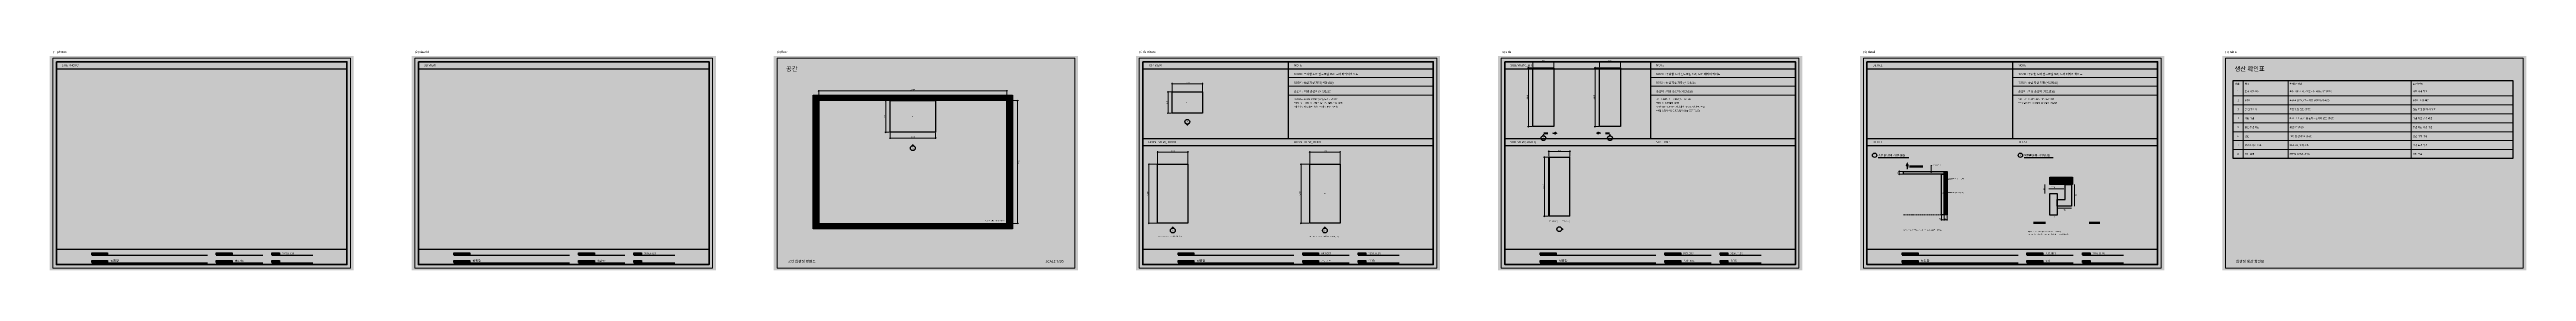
# Model space of a CAD drawing. Header units: millimetres. Extents: x 0 to 3420, y 0 to 304.
import ezdxf
from ezdxf.enums import TextEntityAlignment as Align

# ---------------------------------------------------------------- set-up
doc = ezdxf.new("R2010")
doc.units = ezdxf.units.MM
for name, color, linetype, lineweight, true_color in [('BG', 7, 'Continuous', 0, 0xffffff), ('DIM', 7, 'Continuous', 13, 0x969696), ('FRAME', 7, 'Continuous', 100, 0x000000), ('NOTE_BLUE', 7, 'Continuous', 9, 0x0000ff), ('NOTE_RED', 7, 'Continuous', 25, 0xde0038), ('OUTLINE', 7, 'Continuous', 25, 0x000000), ('SHEET_FRAME_INFO', 7, 'Continuous', 0, 0x5a5a5a), ('TEXT', 7, 'Continuous', 13, 0x000000), ('THIN', 7, 'Continuous', 5, 0x6e6e6e)]:
    doc.layers.add(name, color=color, linetype=linetype, lineweight=lineweight, true_color=true_color)
doc.styles.add('MALGUN', font='malgun.ttf')

msp = doc.modelspace()

# ---------------------------------------------------------------- linework, layer by layer
at = {"layer": 'BG', "lineweight": 0, "true_color": 0xffffff}
for points in [[(0, 0), (420, 0), (0, 297), (420, 297)], [(500, 0), (920, 0), (500, 297), (920, 297)], [(1000, 0), (1420, 0), (1000, 297), (1420, 297)], [(1500, 0), (1920, 0), (1500, 297), (1920, 297)], [(2000, 0), (2420, 0), (2000, 297), (2420, 297)], [(2500, 0), (2920, 0), (2500, 297), (2920, 297)], [(3000, 0), (3420, 0), (3000, 297), (3420, 297)]]:
    msp.add_solid(points, dxfattribs=at)
at = {"layer": 'DIM', "lineweight": 13, "true_color": 0x969696}
for p, q in [((2047.2, 280.6667), (2040.8, 280.6667)), ((2042, 281.4667), (2042, 198.2)), ((2047.2, 288.6667), (2078, 288.6667)), ((2048, 281.4667), (2048, 289.8667)), ((2077.2, 281.4667), (2077.2, 289.8667)), ((2139.2, 280.6667), (2132.8, 280.6667)), ((2134, 281.4667), (2134, 198.2)), ((2139.2, 288.6667), (2170, 288.6667)), ((2140, 281.4667), (2140, 289.8667)), ((2169.2, 281.4667), (2169.2, 289.8667)), ((1061.2, 248.5), (1322.8, 248.5)), ((1062, 243.3), (1062, 249.7)), ((1322, 243.3), (1322, 249.7)), ((1549.2, 247), (1543.3, 247)), ((1544.5, 247.8), (1544.5, 217)), ((1549.2, 258.5), (1592.7167, 258.5)), ((1550, 247.8), (1550, 259.7)), ((1591.9167, 247.8), (1591.9167, 259.7)), ((1159.7625, 235), (1153.3625, 235)), ((1154.5625, 235.8), (1154.5625, 190.4)), ((1330.3, 235), (1337.7, 235)), ((1336.5, 235.8), (1336.5, 64.2)), ((1549.2, 217.8), (1543.3, 217.8)), ((1159.7625, 191.2), (1153.3625, 191.2)), ((1159.7625, 183.2), (1224.2375, 183.2)), ((1160.5625, 190.4), (1160.5625, 182)), ((1223.4375, 190.4), (1223.4375, 182)), ((2047.2, 199), (2040.8, 199)), ((2139.2, 199), (2132.8, 199)), ((1529.2, 146.8), (1516.8, 146.8)), ((1518, 147.6), (1518, 64.3333)), ((1529.2, 163.8), (1572.7167, 163.8)), ((1530, 147.6), (1530, 165)), ((1571.9167, 147.6), (1571.9167, 165)), ((1739.2, 146.8), (1726.8, 146.8)), ((1728, 147.6), (1728, 64.3333)), ((1739.2, 163.8), (1782.7167, 163.8)), ((1740, 147.6), (1740, 165)), ((1781.9167, 147.6), (1781.9167, 165)), ((2069.2, 156.6667), (2062.8, 156.6667)), ((2064, 157.4667), (2064, 74.2)), ((2069.2, 164.6667), (2100, 164.6667)), ((2070, 157.4667), (2070, 165.8667)), ((2099.2, 157.4667), (2099.2, 165.8667)), ((2559.2, 137), (2552.8, 137)), ((2554, 137.8), (2554, 132.2)), ((2559.2, 133), (2552.8, 133)), ((2069.2, 75), (2062.8, 75)), ((2611.6, 70), (2620.8, 70)), ((2612.4, 76.2), (2612.4, 68.8)), ((2616, 76.2), (2616, 68.8)), ((2620, 76.2), (2620, 68.8)), ((1330.3, 65), (1337.7, 65)), ((1529.2, 65.1333), (1516.8, 65.1333)), ((1739.2, 65.1333), (1726.8, 65.1333))]:
    msp.add_line(p, q, dxfattribs=at)
at = {"layer": 'DIM', "lineweight": 13, "true_color": 0x5a5a5a}
for p, q in [((2041.3, 279.9667), (2042.7, 281.3667)), ((2047.3, 287.9667), (2048.7, 289.3667)), ((2076.5, 287.9667), (2077.9, 289.3667)), ((2133.3, 279.9667), (2134.7, 281.3667)), ((2139.3, 287.9667), (2140.7, 289.3667)), ((2168.5, 287.9667), (2169.9, 289.3667)), ((1061.3, 247.8), (1062.7, 249.2)), ((1321.3, 247.8), (1322.7, 249.2)), ((1543.8, 246.3), (1545.2, 247.7)), ((1549.3, 257.8), (1550.7, 259.2)), ((1591.2167, 257.8), (1592.6167, 259.2)), ((1153.8625, 234.3), (1155.2625, 235.7)), ((1335.8, 234.3), (1337.2, 235.7)), ((1543.8, 217.1), (1545.2, 218.5)), ((1153.8625, 190.5), (1155.2625, 191.9)), ((1159.8625, 182.5), (1161.2625, 183.9)), ((1222.7375, 182.5), (1224.1375, 183.9)), ((2041.3, 198.3), (2042.7, 199.7)), ((2133.3, 198.3), (2134.7, 199.7)), ((1517.3, 146.1), (1518.7, 147.5)), ((1529.3, 163.1), (1530.7, 164.5)), ((1571.2167, 163.1), (1572.6167, 164.5)), ((1727.3, 146.1), (1728.7, 147.5)), ((1739.3, 163.1), (1740.7, 164.5)), ((1781.2167, 163.1), (1782.6167, 164.5)), ((2063.3, 155.9667), (2064.7, 157.3667)), ((2069.3, 163.9667), (2070.7, 165.3667)), ((2098.5, 163.9667), (2099.9, 165.3667)), ((2553.3, 136.3), (2554.7, 137.7)), ((2553.3, 132.3), (2554.7, 133.7)), ((2063.3, 74.3), (2064.7, 75.7)), ((2611.7, 69.3), (2613.1, 70.7)), ((2615.3, 69.3), (2616.7, 70.7)), ((2619.3, 69.3), (2620.7, 70.7)), ((1335.8, 64.3), (1337.2, 65.7)), ((1517.3, 64.4333), (1518.7, 65.8333)), ((1727.3, 64.4333), (1728.7, 65.8333))]:
    msp.add_line(p, q, dxfattribs=at)
at = {"layer": 'FRAME', "lineweight": 25, "true_color": 0x000000}
for p, q in [((9.4, 279), (410.6, 279)), ((509.4, 279), (910.6, 279)), ((1509.4, 279), (1910.6, 279)), ((1710.3, 288.4), (1710.3, 182.7)), ((2009.4, 279), (2410.6, 279)), ((2210.3, 288.4), (2210.3, 182.7)), ((2509.4, 279), (2910.6, 279)), ((2710.3, 288.4), (2710.3, 182.7)), ((1509.4, 182.7), (1910.6, 182.7)), ((1509.4, 172.8), (1910.6, 172.8)), ((2009.4, 182.7), (2410.6, 182.7)), ((2009.4, 172.8), (2410.6, 172.8)), ((2509.4, 182.7), (2910.6, 182.7)), ((2509.4, 172.8), (2910.6, 172.8)), ((2525, 156.2), (2567.336, 156.2)), ((2726.3, 156.2), (2766.512, 156.2)), ((9.4, 29.5), (410.6, 29.5)), ((509.4, 29.5), (910.6, 29.5)), ((1509.4, 29.5), (1910.6, 29.5)), ((2009.4, 29.5), (2410.6, 29.5)), ((2509.4, 29.5), (2910.6, 29.5))]:
    msp.add_line(p, q, dxfattribs=at)
at = {"layer": 'FRAME', "lineweight": 13, "true_color": 0x000000}
for p, q in [((1710.3, 266.9), (1910.6, 266.9)), ((1710.3, 254.9), (1910.6, 254.9)), ((1710.3, 242.8), (1910.6, 242.8)), ((2210.3, 266.9), (2410.6, 266.9)), ((2210.3, 254.9), (2410.6, 254.9)), ((2210.3, 242.8), (2410.6, 242.8)), ((2710.3, 266.9), (2910.6, 266.9)), ((2710.3, 254.9), (2910.6, 254.9)), ((2710.3, 242.8), (2910.6, 242.8)), ((3015, 241.6), (3401, 241.6)), ((3029, 263), (3029, 154.8)), ((3091, 263), (3091, 154.8)), ((3261, 263), (3261, 154.8)), ((3015, 229.2), (3401, 229.2)), ((3015, 216.8), (3401, 216.8)), ((3015, 204.4), (3401, 204.4)), ((3015, 192), (3401, 192)), ((3015, 179.6), (3401, 179.6)), ((3015, 167.2), (3401, 167.2))]:
    msp.add_line(p, q, dxfattribs=at)
for points in [[(4.5, 293.8), (415.5, 293.8), (415.5, 3.1), (4.5, 3.1)], [(504.5, 293.8), (915.5, 293.8), (915.5, 3.1), (504.5, 3.1)], [(1004.5, 293.8), (1415.5, 293.8), (1415.5, 3.1), (1004.5, 3.1)], [(1504.5, 293.8), (1915.5, 293.8), (1915.5, 3.1), (1504.5, 3.1)], [(2004.5, 293.8), (2415.5, 293.8), (2415.5, 3.1), (2004.5, 3.1)], [(2504.5, 293.8), (2915.5, 293.8), (2915.5, 3.1), (2504.5, 3.1)], [(3004.5, 293.8), (3415.5, 293.8), (3415.5, 3.1), (3004.5, 3.1)]]:
    msp.add_lwpolyline(points, close=True, dxfattribs=at)
at = {"layer": 'FRAME', "lineweight": 100, "true_color": 0x000000}
for points in [[(9.4, 288.9), (410.6, 288.9), (410.6, 8), (9.4, 8)], [(509.4, 288.9), (910.6, 288.9), (910.6, 8), (509.4, 8)], [(1509.4, 288.9), (1910.6, 288.9), (1910.6, 8), (1509.4, 8)], [(2009.4, 288.9), (2410.6, 288.9), (2410.6, 8), (2009.4, 8)], [(2509.4, 288.9), (2910.6, 288.9), (2910.6, 8), (2509.4, 8)]]:
    msp.add_lwpolyline(points, close=True, dxfattribs=at)
at = {"layer": 'FRAME', "lineweight": 25, "true_color": 0x000000}
msp.add_lwpolyline([(3015, 263), (3401, 263), (3401, 154.8), (3015, 154.8)], close=True, dxfattribs=at)
at = {"layer": 'FRAME', "lineweight": 0, "true_color": 0x555555}
for points in [[(3015, 263), (3401, 263), (3015, 254), (3401, 254)], [(58.2, 24.3), (80.2, 24.3), (58.2, 21.6), (80.2, 21.6)], [(58.2, 13.6), (80.2, 13.6), (58.2, 10.9), (80.2, 10.9)], [(230.3, 24.3), (252.3, 24.3), (230.3, 21.6), (252.3, 21.6)], [(230.3, 13.6), (252.3, 13.6), (230.3, 10.9), (252.3, 10.9)], [(306.9, 24.3), (317.4, 24.3), (306.9, 21.6), (317.4, 21.6)], [(306.9, 13.6), (317.4, 13.6), (306.9, 10.9), (317.4, 10.9)], [(558.2, 24.3), (580.2, 24.3), (558.2, 21.6), (580.2, 21.6)], [(558.2, 13.6), (580.2, 13.6), (558.2, 10.9), (580.2, 10.9)], [(730.3, 24.3), (752.3, 24.3), (730.3, 21.6), (752.3, 21.6)], [(730.3, 13.6), (752.3, 13.6), (730.3, 10.9), (752.3, 10.9)], [(806.9, 24.3), (817.4, 24.3), (806.9, 21.6), (817.4, 21.6)], [(806.9, 13.6), (817.4, 13.6), (806.9, 10.9), (817.4, 10.9)], [(1558.2, 24.3), (1580.2, 24.3), (1558.2, 21.6), (1580.2, 21.6)], [(1558.2, 13.6), (1580.2, 13.6), (1558.2, 10.9), (1580.2, 10.9)], [(1730.3, 24.3), (1752.3, 24.3), (1730.3, 21.6), (1752.3, 21.6)], [(1730.3, 13.6), (1752.3, 13.6), (1730.3, 10.9), (1752.3, 10.9)], [(1806.9, 24.3), (1817.4, 24.3), (1806.9, 21.6), (1817.4, 21.6)], [(1806.9, 13.6), (1817.4, 13.6), (1806.9, 10.9), (1817.4, 10.9)], [(2058.2, 24.3), (2080.2, 24.3), (2058.2, 21.6), (2080.2, 21.6)], [(2058.2, 13.6), (2080.2, 13.6), (2058.2, 10.9), (2080.2, 10.9)], [(2230.3, 24.3), (2252.3, 24.3), (2230.3, 21.6), (2252.3, 21.6)], [(2230.3, 13.6), (2252.3, 13.6), (2230.3, 10.9), (2252.3, 10.9)], [(2306.9, 24.3), (2317.4, 24.3), (2306.9, 21.6), (2317.4, 21.6)], [(2306.9, 13.6), (2317.4, 13.6), (2306.9, 10.9), (2317.4, 10.9)], [(2558.2, 24.3), (2580.2, 24.3), (2558.2, 21.6), (2580.2, 21.6)], [(2558.2, 13.6), (2580.2, 13.6), (2558.2, 10.9), (2580.2, 10.9)], [(2730.3, 24.3), (2752.3, 24.3), (2730.3, 21.6), (2752.3, 21.6)], [(2730.3, 13.6), (2752.3, 13.6), (2730.3, 10.9), (2752.3, 10.9)], [(2806.9, 24.3), (2817.4, 24.3), (2806.9, 21.6), (2817.4, 21.6)], [(2806.9, 13.6), (2817.4, 13.6), (2806.9, 10.9), (2817.4, 10.9)]]:
    msp.add_solid(points, dxfattribs=at)
at = {"layer": 'NOTE_BLUE', "lineweight": 9, "true_color": 0x0000ff}
for p, q in [((2598, 145.7), (2598, 135)), ((2626, 107.7), (2614.2, 107)), ((2626, 126.7), (2618, 126)), ((2755, 119), (2755, 106.5)), ((2760.5, 113), (2781, 113)), ((2796, 119), (2796, 89)), ((2772, 86), (2792, 86))]:
    msp.add_line(p, q, dxfattribs=at)
at = {"layer": 'OUTLINE', "lineweight": 25, "true_color": 0x000000}
for p, q in [((58.2, 20.8), (218, 20.8)), ((58.2, 10.6), (218, 10.6)), ((230.3, 20.8), (294.3, 20.8)), ((230.3, 10.6), (294.3, 10.6)), ((306.9, 20.8), (363.4, 20.8)), ((306.9, 10.6), (363.4, 10.6)), ((558.2, 20.8), (718, 20.8)), ((558.2, 10.6), (718, 10.6)), ((730.3, 20.8), (794.3, 20.8)), ((730.3, 10.6), (794.3, 10.6)), ((806.9, 20.8), (863.4, 20.8)), ((806.9, 10.6), (863.4, 10.6)), ((1558.2, 20.8), (1718, 20.8)), ((1558.2, 10.6), (1718, 10.6)), ((1730.3, 20.8), (1794.3, 20.8)), ((1730.3, 10.6), (1794.3, 10.6)), ((1806.9, 20.8), (1863.4, 20.8)), ((1806.9, 10.6), (1863.4, 10.6)), ((2058.2, 20.8), (2218, 20.8)), ((2058.2, 10.6), (2218, 10.6)), ((2230.3, 20.8), (2294.3, 20.8)), ((2230.3, 10.6), (2294.3, 10.6)), ((2306.9, 20.8), (2363.4, 20.8)), ((2306.9, 10.6), (2363.4, 10.6)), ((2558.2, 20.8), (2718, 20.8)), ((2558.2, 10.6), (2718, 10.6)), ((2730.3, 20.8), (2794.3, 20.8)), ((2730.3, 10.6), (2794.3, 10.6)), ((2806.9, 20.8), (2863.4, 20.8)), ((2806.9, 10.6), (2863.4, 10.6))]:
    msp.add_line(p, q, dxfattribs=at)
for points in [[(2048, 280.6667), (2077.2, 280.6667), (2077.2, 199), (2048, 199)], [(2140, 280.6667), (2169.2, 280.6667), (2169.2, 199), (2140, 199)], [(1054.5, 242.5), (1329.5, 242.5), (1329.5, 235), (1054.5, 235)], [(1550, 247), (1591.9167, 247), (1591.9167, 217.8), (1550, 217.8)], [(1054.5, 235), (1062, 235), (1062, 65), (1054.5, 65)], [(1160.5625, 235), (1223.4375, 235), (1223.4375, 191.2), (1160.5625, 191.2)], [(1322, 235), (1329.5, 235), (1329.5, 65), (1322, 65)], [(1530, 146.8), (1571.9167, 146.8), (1571.9167, 65.1333), (1530, 65.1333)], [(1740, 146.8), (1781.9167, 146.8), (1781.9167, 65.1333), (1740, 65.1333)], [(2070, 155.8333), (2070.6667, 155.8333), (2070.6667, 75.1333), (2070, 75.1333)], [(2070.6667, 156.6667), (2098.9, 156.6667), (2098.9, 75), (2070.6667, 75)], [(2560, 137), (2616, 137), (2616, 133), (2560, 133)], [(2616, 137), (2620, 137), (2620, 77), (2616, 77)], [(2612.4, 133), (2616, 133), (2616, 77), (2612.4, 77)], [(2762, 129), (2793, 129), (2793, 119), (2762, 119)], [(2762, 106.5), (2772, 106.5), (2772, 76.5), (2762, 76.5)], [(2783, 119), (2792, 119), (2792, 89), (2772, 89), (2772, 98), (2783, 98)], [(1054.5, 65), (1329.5, 65), (1329.5, 57.5), (1054.5, 57.5)], [(58.2, 24.3), (80.2, 24.3), (80.2, 21.6), (58.2, 21.6)], [(58.2, 13.6), (80.2, 13.6), (80.2, 10.9), (58.2, 10.9)], [(230.3, 24.3), (252.3, 24.3), (252.3, 21.6), (230.3, 21.6)], [(230.3, 13.6), (252.3, 13.6), (252.3, 10.9), (230.3, 10.9)], [(306.9, 24.3), (317.4, 24.3), (317.4, 21.6), (306.9, 21.6)], [(306.9, 13.6), (317.4, 13.6), (317.4, 10.9), (306.9, 10.9)], [(558.2, 24.3), (580.2, 24.3), (580.2, 21.6), (558.2, 21.6)], [(558.2, 13.6), (580.2, 13.6), (580.2, 10.9), (558.2, 10.9)], [(730.3, 24.3), (752.3, 24.3), (752.3, 21.6), (730.3, 21.6)], [(730.3, 13.6), (752.3, 13.6), (752.3, 10.9), (730.3, 10.9)], [(806.9, 24.3), (817.4, 24.3), (817.4, 21.6), (806.9, 21.6)], [(806.9, 13.6), (817.4, 13.6), (817.4, 10.9), (806.9, 10.9)], [(1558.2, 24.3), (1580.2, 24.3), (1580.2, 21.6), (1558.2, 21.6)], [(1558.2, 13.6), (1580.2, 13.6), (1580.2, 10.9), (1558.2, 10.9)], [(1730.3, 24.3), (1752.3, 24.3), (1752.3, 21.6), (1730.3, 21.6)], [(1730.3, 13.6), (1752.3, 13.6), (1752.3, 10.9), (1730.3, 10.9)], [(1806.9, 24.3), (1817.4, 24.3), (1817.4, 21.6), (1806.9, 21.6)], [(1806.9, 13.6), (1817.4, 13.6), (1817.4, 10.9), (1806.9, 10.9)], [(2058.2, 24.3), (2080.2, 24.3), (2080.2, 21.6), (2058.2, 21.6)], [(2058.2, 13.6), (2080.2, 13.6), (2080.2, 10.9), (2058.2, 10.9)], [(2230.3, 24.3), (2252.3, 24.3), (2252.3, 21.6), (2230.3, 21.6)], [(2230.3, 13.6), (2252.3, 13.6), (2252.3, 10.9), (2230.3, 10.9)], [(2306.9, 24.3), (2317.4, 24.3), (2317.4, 21.6), (2306.9, 21.6)], [(2306.9, 13.6), (2317.4, 13.6), (2317.4, 10.9), (2306.9, 10.9)], [(2558.2, 24.3), (2580.2, 24.3), (2580.2, 21.6), (2558.2, 21.6)], [(2558.2, 13.6), (2580.2, 13.6), (2580.2, 10.9), (2558.2, 10.9)], [(2730.3, 24.3), (2752.3, 24.3), (2752.3, 21.6), (2730.3, 21.6)], [(2730.3, 13.6), (2752.3, 13.6), (2752.3, 10.9), (2730.3, 10.9)], [(2806.9, 24.3), (2817.4, 24.3), (2817.4, 21.6), (2806.9, 21.6)], [(2806.9, 13.6), (2817.4, 13.6), (2817.4, 10.9), (2806.9, 10.9)]]:
    msp.add_lwpolyline(points, close=True, dxfattribs=at)
for centre, radius in [((1570.9583, 205.8), 3.3), ((1192, 169.2), 3.3), ((2062.6, 183), 3.3), ((2154.6, 183), 3.3), ((2520, 159.3), 3), ((2721.3, 159.3), 3), ((1550.9583, 55.1333), 3.3), ((1760.9583, 55.1333), 3.3), ((2084.6, 57), 3.3)]:
    msp.add_circle(centre, radius, dxfattribs=at)
at = {"layer": 'OUTLINE', "lineweight": 0, "true_color": 0x000000}
for points in [[(1189.6, 172.5), (1194.4, 172.5), (1192, 175.1)], [(1568.5583, 202.5), (1573.3583, 202.5), (1570.9583, 199.9)], [(2060.2, 186.3), (2065, 186.3), (2062.6, 188.9)], [(2075.2, 189.3), (2082.2, 190), (2079.05, 192.1)], [(2075.2, 189.3), (2079.05, 192.1), (2079.05, 190.7)], [(2075.2, 189.3), (2079.05, 190.7), (2075.2, 190.7)], [(2075.2, 189.3), (2079.05, 187.9), (2082.2, 190)], [(2075.2, 189.3), (2079.05, 189.3), (2079.05, 187.9)], [(2142, 190.7), (2138.15, 192.1), (2135, 190)], [(2142, 190.7), (2135, 190), (2138.15, 187.9)], [(2142, 190.7), (2138.15, 190.7), (2138.15, 192.1)], [(2142, 190.7), (2138.15, 187.9), (2138.15, 189.3)], [(2142, 190.7), (2138.15, 189.3), (2142, 189.3)], [(2152.2, 186.3), (2157, 186.3), (2154.6, 188.9)], [(2565.7, 140), (2565, 150), (2562.9, 145.5)], [(2565.7, 140), (2562.9, 145.5), (2564.3, 145.5)], [(2565.7, 140), (2564.3, 145.5), (2564.3, 140)], [(2565.7, 140), (2567.1, 145.5), (2565, 150)], [(2565.7, 140), (2565.7, 145.5), (2567.1, 145.5)], [(1548.5583, 58.4333), (1553.3583, 58.4333), (1550.9583, 61.0333)], [(1758.5583, 58.4333), (1763.3583, 58.4333), (1760.9583, 61.0333)], [(2087.9, 59.4), (2087.9, 54.6), (2090.5, 57)]]:
    msp.add_solid(points, dxfattribs=at)
at = {"layer": 'OUTLINE', "lineweight": 0, "true_color": 0xe1e1e1}
for points in [[(2063.02, 190.98), (2069.2, 190.98), (2063.02, 188.23), (2069.2, 188.23)], [(2148, 190.98), (2154.18, 190.98), (2148, 188.23), (2154.18, 188.23)], [(2568, 145.34), (2586.614, 145.34), (2568, 142.09), (2586.614, 142.09)], [(2739, 67.16), (2756.336, 67.16), (2739, 64.16), (2756.336, 64.16)], [(2815.944, 67.16), (2831, 67.16), (2815.944, 64.16), (2831, 64.16)]]:
    msp.add_solid(points, dxfattribs=at)
at = {"layer": 'OUTLINE', "lineweight": 0, "true_color": 0x0000ff}
msp.add_solid([(2781, 113), (2779.4, 113.8), (2779.4, 112.2)], dxfattribs=at)
at = {"layer": 'THIN', "lineweight": 5, "true_color": 0xa5a5a5}
for p, q in [((1054.5, 240.9), (1056.1, 242.5)), ((1054.5, 239.3), (1057.7, 242.5)), ((1054.5, 237.7), (1059.3, 242.5)), ((1054.5, 236.1), (1060.9, 242.5)), ((1055, 235), (1062.5, 242.5)), ((1056.6, 235), (1064.1, 242.5)), ((1058.2, 235), (1065.7, 242.5)), ((1059.8, 235), (1067.3, 242.5)), ((1061.4, 235), (1068.9, 242.5)), ((1063, 235), (1070.5, 242.5)), ((1064.6, 235), (1072.1, 242.5)), ((1066.2, 235), (1073.7, 242.5)), ((1067.8, 235), (1075.3, 242.5)), ((1069.4, 235), (1076.9, 242.5)), ((1071, 235), (1078.5, 242.5)), ((1072.6, 235), (1080.1, 242.5)), ((1074.2, 235), (1081.7, 242.5)), ((1075.8, 235), (1083.3, 242.5)), ((1077.4, 235), (1084.9, 242.5)), ((1079, 235), (1086.5, 242.5)), ((1080.6, 235), (1088.1, 242.5)), ((1082.2, 235), (1089.7, 242.5)), ((1083.8, 235), (1091.3, 242.5)), ((1085.4, 235), (1092.9, 242.5)), ((1087, 235), (1094.5, 242.5)), ((1088.6, 235), (1096.1, 242.5)), ((1090.2, 235), (1097.7, 242.5)), ((1091.8, 235), (1099.3, 242.5)), ((1093.4, 235), (1100.9, 242.5)), ((1095, 235), (1102.5, 242.5)), ((1096.6, 235), (1104.1, 242.5)), ((1098.2, 235), (1105.7, 242.5)), ((1099.8, 235), (1107.3, 242.5)), ((1101.4, 235), (1108.9, 242.5)), ((1103, 235), (1110.5, 242.5)), ((1104.6, 235), (1112.1, 242.5)), ((1106.2, 235), (1113.7, 242.5)), ((1107.8, 235), (1115.3, 242.5)), ((1109.4, 235), (1116.9, 242.5)), ((1111, 235), (1118.5, 242.5)), ((1112.6, 235), (1120.1, 242.5)), ((1114.2, 235), (1121.7, 242.5)), ((1115.8, 235), (1123.3, 242.5)), ((1117.4, 235), (1124.9, 242.5)), ((1119, 235), (1126.5, 242.5)), ((1120.6, 235), (1128.1, 242.5)), ((1122.2, 235), (1129.7, 242.5)), ((1123.8, 235), (1131.3, 242.5)), ((1125.4, 235), (1132.9, 242.5)), ((1127, 235), (1134.5, 242.5)), ((1128.6, 235), (1136.1, 242.5)), ((1130.2, 235), (1137.7, 242.5)), ((1131.8, 235), (1139.3, 242.5)), ((1133.4, 235), (1140.9, 242.5)), ((1135, 235), (1142.5, 242.5)), ((1136.6, 235), (1144.1, 242.5)), ((1138.2, 235), (1145.7, 242.5)), ((1139.8, 235), (1147.3, 242.5)), ((1141.4, 235), (1148.9, 242.5)), ((1143, 235), (1150.5, 242.5)), ((1144.6, 235), (1152.1, 242.5)), ((1146.2, 235), (1153.7, 242.5)), ((1147.8, 235), (1155.3, 242.5)), ((1149.4, 235), (1156.9, 242.5)), ((1151, 235), (1158.5, 242.5)), ((1152.6, 235), (1160.1, 242.5)), ((1154.2, 235), (1161.7, 242.5)), ((1155.8, 235), (1163.3, 242.5)), ((1157.4, 235), (1164.9, 242.5)), ((1159, 235), (1166.5, 242.5)), ((1160.6, 235), (1168.1, 242.5)), ((1162.2, 235), (1169.7, 242.5)), ((1163.8, 235), (1171.3, 242.5)), ((1165.4, 235), (1172.9, 242.5)), ((1167, 235), (1174.5, 242.5)), ((1168.6, 235), (1176.1, 242.5)), ((1170.2, 235), (1177.7, 242.5)), ((1171.8, 235), (1179.3, 242.5)), ((1173.4, 235), (1180.9, 242.5)), ((1175, 235), (1182.5, 242.5)), ((1176.6, 235), (1184.1, 242.5)), ((1178.2, 235), (1185.7, 242.5)), ((1179.8, 235), (1187.3, 242.5)), ((1181.4, 235), (1188.9, 242.5)), ((1183, 235), (1190.5, 242.5)), ((1184.6, 235), (1192.1, 242.5)), ((1186.2, 235), (1193.7, 242.5)), ((1187.8, 235), (1195.3, 242.5)), ((1189.4, 235), (1196.9, 242.5)), ((1191, 235), (1198.5, 242.5)), ((1192.6, 235), (1200.1, 242.5)), ((1194.2, 235), (1201.7, 242.5)), ((1195.8, 235), (1203.3, 242.5)), ((1197.4, 235), (1204.9, 242.5)), ((1199, 235), (1206.5, 242.5)), ((1200.6, 235), (1208.1, 242.5)), ((1202.2, 235), (1209.7, 242.5)), ((1203.8, 235), (1211.3, 242.5)), ((1205.4, 235), (1212.9, 242.5)), ((1207, 235), (1214.5, 242.5)), ((1208.6, 235), (1216.1, 242.5)), ((1210.2, 235), (1217.7, 242.5)), ((1211.8, 235), (1219.3, 242.5)), ((1213.4, 235), (1220.9, 242.5)), ((1215, 235), (1222.5, 242.5)), ((1216.6, 235), (1224.1, 242.5)), ((1218.2, 235), (1225.7, 242.5)), ((1219.8, 235), (1227.3, 242.5)), ((1221.4, 235), (1228.9, 242.5)), ((1223, 235), (1230.5, 242.5)), ((1224.6, 235), (1232.1, 242.5)), ((1226.2, 235), (1233.7, 242.5)), ((1227.8, 235), (1235.3, 242.5)), ((1229.4, 235), (1236.9, 242.5)), ((1231, 235), (1238.5, 242.5)), ((1232.6, 235), (1240.1, 242.5)), ((1234.2, 235), (1241.7, 242.5)), ((1235.8, 235), (1243.3, 242.5)), ((1237.4, 235), (1244.9, 242.5)), ((1239, 235), (1246.5, 242.5)), ((1240.6, 235), (1248.1, 242.5)), ((1242.2, 235), (1249.7, 242.5)), ((1243.8, 235), (1251.3, 242.5)), ((1245.4, 235), (1252.9, 242.5)), ((1247, 235), (1254.5, 242.5)), ((1248.6, 235), (1256.1, 242.5)), ((1250.2, 235), (1257.7, 242.5)), ((1251.8, 235), (1259.3, 242.5)), ((1253.4, 235), (1260.9, 242.5)), ((1255, 235), (1262.5, 242.5)), ((1256.6, 235), (1264.1, 242.5)), ((1258.2, 235), (1265.7, 242.5)), ((1259.8, 235), (1267.3, 242.5)), ((1261.4, 235), (1268.9, 242.5)), ((1263, 235), (1270.5, 242.5)), ((1264.6, 235), (1272.1, 242.5)), ((1266.2, 235), (1273.7, 242.5)), ((1267.8, 235), (1275.3, 242.5)), ((1269.4, 235), (1276.9, 242.5)), ((1271, 235), (1278.5, 242.5)), ((1272.6, 235), (1280.1, 242.5)), ((1274.2, 235), (1281.7, 242.5)), ((1275.8, 235), (1283.3, 242.5)), ((1277.4, 235), (1284.9, 242.5)), ((1279, 235), (1286.5, 242.5)), ((1280.6, 235), (1288.1, 242.5)), ((1282.2, 235), (1289.7, 242.5)), ((1283.8, 235), (1291.3, 242.5)), ((1285.4, 235), (1292.9, 242.5)), ((1287, 235), (1294.5, 242.5)), ((1288.6, 235), (1296.1, 242.5)), ((1290.2, 235), (1297.7, 242.5)), ((1291.8, 235), (1299.3, 242.5)), ((1293.4, 235), (1300.9, 242.5)), ((1295, 235), (1302.5, 242.5)), ((1296.6, 235), (1304.1, 242.5)), ((1298.2, 235), (1305.7, 242.5)), ((1299.8, 235), (1307.3, 242.5)), ((1301.4, 235), (1308.9, 242.5)), ((1303, 235), (1310.5, 242.5)), ((1304.6, 235), (1312.1, 242.5)), ((1306.2, 235), (1313.7, 242.5)), ((1307.8, 235), (1315.3, 242.5)), ((1309.4, 235), (1316.9, 242.5)), ((1311, 235), (1318.5, 242.5)), ((1312.6, 235), (1320.1, 242.5)), ((1314.2, 235), (1321.7, 242.5)), ((1315.8, 235), (1323.3, 242.5)), ((1317.4, 235), (1324.9, 242.5)), ((1319, 235), (1326.5, 242.5)), ((1320.6, 235), (1328.1, 242.5)), ((1322.2, 235), (1329.5, 242.3)), ((1323.8, 235), (1329.5, 240.7)), ((1054.5, 233.4), (1056.1, 235)), ((1054.5, 231.8), (1057.7, 235)), ((1054.5, 230.2), (1059.3, 235)), ((1054.5, 228.6), (1060.9, 235)), ((1054.5, 227), (1062, 234.5)), ((1054.5, 225.4), (1062, 232.9)), ((1054.5, 223.8), (1062, 231.3)), ((1054.5, 222.2), (1062, 229.7)), ((1054.5, 220.6), (1062, 228.1)), ((1054.5, 219), (1062, 226.5)), ((1054.5, 217.4), (1062, 224.9)), ((1054.5, 215.8), (1062, 223.3)), ((1054.5, 214.2), (1062, 221.7)), ((1054.5, 212.6), (1062, 220.1)), ((1054.5, 211), (1062, 218.5)), ((1054.5, 209.4), (1062, 216.9)), ((1054.5, 207.8), (1062, 215.3)), ((1054.5, 206.2), (1062, 213.7)), ((1054.5, 204.6), (1062, 212.1)), ((1054.5, 203), (1062, 210.5)), ((1054.5, 201.4), (1062, 208.9)), ((1054.5, 199.8), (1062, 207.3)), ((1054.5, 198.2), (1062, 205.7)), ((1322, 233.4), (1323.6, 235)), ((1322, 231.8), (1325.2, 235)), ((1322, 230.2), (1326.8, 235)), ((1322, 228.6), (1328.4, 235)), ((1322, 227), (1329.5, 234.5)), ((1322, 225.4), (1329.5, 232.9)), ((1322, 223.8), (1329.5, 231.3)), ((1322, 222.2), (1329.5, 229.7)), ((1322, 220.6), (1329.5, 228.1)), ((1322, 219), (1329.5, 226.5)), ((1322, 217.4), (1329.5, 224.9)), ((1322, 215.8), (1329.5, 223.3)), ((1322, 214.2), (1329.5, 221.7)), ((1322, 212.6), (1329.5, 220.1)), ((1322, 211), (1329.5, 218.5)), ((1322, 209.4), (1329.5, 216.9)), ((1322, 207.8), (1329.5, 215.3)), ((1322, 206.2), (1329.5, 213.7)), ((1322, 204.6), (1329.5, 212.1)), ((1322, 203), (1329.5, 210.5)), ((1322, 201.4), (1329.5, 208.9)), ((1322, 199.8), (1329.5, 207.3)), ((1322, 198.2), (1329.5, 205.7)), ((1325.4, 235), (1329.5, 239.1)), ((1327, 235), (1329.5, 237.5)), ((1328.6, 235), (1329.5, 235.9)), ((1054.5, 196.6), (1062, 204.1)), ((1054.5, 195), (1062, 202.5)), ((1054.5, 193.4), (1062, 200.9)), ((1054.5, 191.8), (1062, 199.3)), ((1054.5, 190.2), (1062, 197.7)), ((1054.5, 188.6), (1062, 196.1)), ((1054.5, 187), (1062, 194.5)), ((1054.5, 185.4), (1062, 192.9)), ((1054.5, 183.8), (1062, 191.3)), ((1054.5, 182.2), (1062, 189.7)), ((1054.5, 180.6), (1062, 188.1)), ((1054.5, 179), (1062, 186.5)), ((1054.5, 177.4), (1062, 184.9)), ((1054.5, 175.8), (1062, 183.3)), ((1054.5, 174.2), (1062, 181.7)), ((1054.5, 172.6), (1062, 180.1)), ((1054.5, 171), (1062, 178.5)), ((1054.5, 169.4), (1062, 176.9)), ((1054.5, 167.8), (1062, 175.3)), ((1054.5, 166.2), (1062, 173.7)), ((1054.5, 164.6), (1062, 172.1)), ((1322, 196.6), (1329.5, 204.1)), ((1322, 195), (1329.5, 202.5)), ((1322, 193.4), (1329.5, 200.9)), ((1322, 191.8), (1329.5, 199.3)), ((1322, 190.2), (1329.5, 197.7)), ((1322, 188.6), (1329.5, 196.1)), ((1322, 187), (1329.5, 194.5)), ((1322, 185.4), (1329.5, 192.9)), ((1322, 183.8), (1329.5, 191.3)), ((1322, 182.2), (1329.5, 189.7)), ((1322, 180.6), (1329.5, 188.1)), ((1322, 179), (1329.5, 186.5)), ((1322, 177.4), (1329.5, 184.9)), ((1322, 175.8), (1329.5, 183.3)), ((1322, 174.2), (1329.5, 181.7)), ((1322, 172.6), (1329.5, 180.1)), ((1322, 171), (1329.5, 178.5)), ((1322, 169.4), (1329.5, 176.9)), ((1322, 167.8), (1329.5, 175.3)), ((1322, 166.2), (1329.5, 173.7)), ((1322, 164.6), (1329.5, 172.1)), ((1054.5, 163), (1062, 170.5)), ((1054.5, 161.4), (1062, 168.9)), ((1054.5, 159.8), (1062, 167.3)), ((1054.5, 158.2), (1062, 165.7)), ((1054.5, 156.6), (1062, 164.1)), ((1054.5, 155), (1062, 162.5)), ((1054.5, 153.4), (1062, 160.9)), ((1054.5, 151.8), (1062, 159.3)), ((1054.5, 150.2), (1062, 157.7)), ((1054.5, 148.6), (1062, 156.1)), ((1054.5, 147), (1062, 154.5)), ((1054.5, 145.4), (1062, 152.9)), ((1054.5, 143.8), (1062, 151.3)), ((1054.5, 142.2), (1062, 149.7)), ((1054.5, 140.6), (1062, 148.1)), ((1054.5, 139), (1062, 146.5)), ((1054.5, 137.4), (1062, 144.9)), ((1054.5, 135.8), (1062, 143.3)), ((1054.5, 134.2), (1062, 141.7)), ((1054.5, 132.6), (1062, 140.1)), ((1054.5, 131), (1062, 138.5)), ((1054.5, 129.4), (1062, 136.9)), ((1322, 163), (1329.5, 170.5)), ((1322, 161.4), (1329.5, 168.9)), ((1322, 159.8), (1329.5, 167.3)), ((1322, 158.2), (1329.5, 165.7)), ((1322, 156.6), (1329.5, 164.1)), ((1322, 155), (1329.5, 162.5)), ((1322, 153.4), (1329.5, 160.9)), ((1322, 151.8), (1329.5, 159.3)), ((1322, 150.2), (1329.5, 157.7)), ((1322, 148.6), (1329.5, 156.1)), ((1322, 147), (1329.5, 154.5)), ((1322, 145.4), (1329.5, 152.9)), ((1322, 143.8), (1329.5, 151.3)), ((1322, 142.2), (1329.5, 149.7)), ((1322, 140.6), (1329.5, 148.1)), ((1322, 139), (1329.5, 146.5)), ((1322, 137.4), (1329.5, 144.9)), ((1322, 135.8), (1329.5, 143.3)), ((1322, 134.2), (1329.5, 141.7)), ((1322, 132.6), (1329.5, 140.1)), ((1322, 131), (1329.5, 138.5)), ((1322, 129.4), (1329.5, 136.9)), ((2616, 136.1), (2616.9, 137)), ((2616, 135.2), (2617.8, 137)), ((2616, 134.3), (2618.7, 137)), ((2616, 133.4), (2619.6, 137)), ((1054.5, 127.8), (1062, 135.3)), ((1054.5, 126.2), (1062, 133.7)), ((1054.5, 124.6), (1062, 132.1)), ((1054.5, 123), (1062, 130.5)), ((1054.5, 121.4), (1062, 128.9)), ((1054.5, 119.8), (1062, 127.3)), ((1054.5, 118.2), (1062, 125.7)), ((1054.5, 116.6), (1062, 124.1)), ((1054.5, 115), (1062, 122.5)), ((1054.5, 113.4), (1062, 120.9)), ((1054.5, 111.8), (1062, 119.3)), ((1054.5, 110.2), (1062, 117.7)), ((1054.5, 108.6), (1062, 116.1)), ((1054.5, 107), (1062, 114.5)), ((1054.5, 105.4), (1062, 112.9)), ((1054.5, 103.8), (1062, 111.3)), ((1054.5, 102.2), (1062, 109.7)), ((1054.5, 100.6), (1062, 108.1)), ((1054.5, 99), (1062, 106.5)), ((1054.5, 97.4), (1062, 104.9)), ((1054.5, 95.8), (1062, 103.3)), ((1322, 127.8), (1329.5, 135.3)), ((1322, 126.2), (1329.5, 133.7)), ((1322, 124.6), (1329.5, 132.1)), ((1322, 123), (1329.5, 130.5)), ((1322, 121.4), (1329.5, 128.9)), ((1322, 119.8), (1329.5, 127.3)), ((1322, 118.2), (1329.5, 125.7)), ((1322, 116.6), (1329.5, 124.1)), ((1322, 115), (1329.5, 122.5)), ((1322, 113.4), (1329.5, 120.9)), ((1322, 111.8), (1329.5, 119.3)), ((1322, 110.2), (1329.5, 117.7)), ((1322, 108.6), (1329.5, 116.1)), ((1322, 107), (1329.5, 114.5)), ((1322, 105.4), (1329.5, 112.9)), ((1322, 103.8), (1329.5, 111.3)), ((1322, 102.2), (1329.5, 109.7)), ((1322, 100.6), (1329.5, 108.1)), ((1322, 99), (1329.5, 106.5)), ((1322, 97.4), (1329.5, 104.9)), ((1322, 95.8), (1329.5, 103.3)), ((2616, 132.5), (2620, 136.5)), ((2616, 131.6), (2620, 135.6)), ((2616, 130.7), (2620, 134.7)), ((2616, 129.8), (2620, 133.8)), ((2616, 128.9), (2620, 132.9)), ((2616, 128), (2620, 132)), ((2616, 127.1), (2620, 131.1)), ((2616, 126.2), (2620, 130.2)), ((2616, 125.3), (2620, 129.3)), ((2616, 124.4), (2620, 128.4)), ((2616, 123.5), (2620, 127.5)), ((2616, 122.6), (2620, 126.6)), ((2616, 121.7), (2620, 125.7)), ((2616, 120.8), (2620, 124.8)), ((2616, 119.9), (2620, 123.9)), ((2616, 119), (2620, 123)), ((2616, 118.1), (2620, 122.1)), ((2616, 117.2), (2620, 121.2)), ((2616, 116.3), (2620, 120.3)), ((2616, 115.4), (2620, 119.4)), ((2616, 114.5), (2620, 118.5)), ((2616, 113.6), (2620, 117.6)), ((2616, 112.7), (2620, 116.7)), ((2616, 111.8), (2620, 115.8)), ((2616, 110.9), (2620, 114.9)), ((2616, 110), (2620, 114)), ((2616, 109.1), (2620, 113.1)), ((2616, 108.2), (2620, 112.2)), ((2616, 107.3), (2620, 111.3)), ((2616, 106.4), (2620, 110.4)), ((2616, 105.5), (2620, 109.5)), ((2616, 104.6), (2620, 108.6)), ((2616, 103.7), (2620, 107.7)), ((2616, 102.8), (2620, 106.8)), ((2616, 101.9), (2620, 105.9)), ((2616, 101), (2620, 105)), ((2616, 100.1), (2620, 104.1)), ((2616, 99.2), (2620, 103.2)), ((2762, 128.3), (2762.7, 129)), ((2762, 127.6), (2763.4, 129)), ((2762, 126.9), (2764.1, 129)), ((2762, 126.2), (2764.8, 129)), ((2762, 125.5), (2765.5, 129)), ((2762, 124.8), (2766.2, 129)), ((2762, 124.1), (2766.9, 129)), ((2762, 123.4), (2767.6, 129)), ((2762, 122.7), (2768.3, 129)), ((2762, 122), (2769, 129)), ((2762, 121.3), (2769.7, 129)), ((2762, 120.6), (2770.4, 129)), ((2762, 119.9), (2771.1, 129)), ((2762, 119.2), (2771.8, 129)), ((2762.5, 119), (2772.5, 129)), ((2763.2, 119), (2773.2, 129)), ((2763.9, 119), (2773.9, 129)), ((2764.6, 119), (2774.6, 129)), ((2765.3, 119), (2775.3, 129)), ((2766, 119), (2776, 129)), ((2766.7, 119), (2776.7, 129)), ((2767.4, 119), (2777.4, 129)), ((2768.1, 119), (2778.1, 129)), ((2768.8, 119), (2778.8, 129)), ((2769.5, 119), (2779.5, 129)), ((2770.2, 119), (2780.2, 129)), ((2770.9, 119), (2780.9, 129)), ((2771.6, 119), (2781.6, 129)), ((2772.3, 119), (2782.3, 129)), ((2773, 119), (2783, 129)), ((2773.7, 119), (2783.7, 129)), ((2774.4, 119), (2784.4, 129)), ((2775.1, 119), (2785.1, 129)), ((2775.8, 119), (2785.8, 129)), ((2776.5, 119), (2786.5, 129)), ((2777.2, 119), (2787.2, 129)), ((2777.9, 119), (2787.9, 129)), ((2778.6, 119), (2788.6, 129)), ((2779.3, 119), (2789.3, 129)), ((2780, 119), (2790, 129)), ((2780.7, 119), (2790.7, 129)), ((2781.4, 119), (2791.4, 129)), ((2782.1, 119), (2792.1, 129)), ((2782.8, 119), (2792.8, 129)), ((2783.5, 119), (2793, 128.5)), ((2784.2, 119), (2793, 127.8)), ((2784.9, 119), (2793, 127.1)), ((2785.6, 119), (2793, 126.4)), ((2786.3, 119), (2793, 125.7)), ((2787, 119), (2793, 125)), ((2787.7, 119), (2793, 124.3)), ((2788.4, 119), (2793, 123.6)), ((2789.1, 119), (2793, 122.9)), ((2789.8, 119), (2793, 122.2)), ((2790.5, 119), (2793, 121.5)), ((2791.2, 119), (2793, 120.8)), ((2791.9, 119), (2793, 120.1)), ((2792.6, 119), (2793, 119.4)), ((1054.5, 94.2), (1062, 101.7)), ((1054.5, 92.6), (1062, 100.1)), ((1054.5, 91), (1062, 98.5)), ((1054.5, 89.4), (1062, 96.9)), ((1054.5, 87.8), (1062, 95.3)), ((1054.5, 86.2), (1062, 93.7)), ((1054.5, 84.6), (1062, 92.1)), ((1054.5, 83), (1062, 90.5)), ((1054.5, 81.4), (1062, 88.9)), ((1054.5, 79.8), (1062, 87.3)), ((1054.5, 78.2), (1062, 85.7)), ((1054.5, 76.6), (1062, 84.1)), ((1054.5, 75), (1062, 82.5)), ((1054.5, 73.4), (1062, 80.9)), ((1054.5, 71.8), (1062, 79.3)), ((1054.5, 70.2), (1062, 77.7)), ((1054.5, 68.6), (1062, 76.1)), ((1054.5, 67), (1062, 74.5)), ((1054.5, 65.4), (1062, 72.9)), ((1055.7, 65), (1062, 71.3)), ((1057.3, 65), (1062, 69.7)), ((1322, 94.2), (1329.5, 101.7)), ((1322, 92.6), (1329.5, 100.1)), ((1322, 91), (1329.5, 98.5)), ((1322, 89.4), (1329.5, 96.9)), ((1322, 87.8), (1329.5, 95.3)), ((1322, 86.2), (1329.5, 93.7)), ((1322, 84.6), (1329.5, 92.1)), ((1322, 83), (1329.5, 90.5)), ((1322, 81.4), (1329.5, 88.9)), ((1322, 79.8), (1329.5, 87.3)), ((1322, 78.2), (1329.5, 85.7)), ((1322, 76.6), (1329.5, 84.1)), ((1322, 75), (1329.5, 82.5)), ((1322, 73.4), (1329.5, 80.9)), ((1322, 71.8), (1329.5, 79.3)), ((1322, 70.2), (1329.5, 77.7)), ((1322, 68.6), (1329.5, 76.1)), ((1322, 67), (1329.5, 74.5)), ((1322, 65.4), (1329.5, 72.9)), ((1323.2, 65), (1329.5, 71.3)), ((1324.8, 65), (1329.5, 69.7)), ((2616, 98.3), (2620, 102.3)), ((2616, 97.4), (2620, 101.4)), ((2616, 96.5), (2620, 100.5)), ((2616, 95.6), (2620, 99.6)), ((2616, 94.7), (2620, 98.7)), ((2616, 93.8), (2620, 97.8)), ((2616, 92.9), (2620, 96.9)), ((2616, 92), (2620, 96)), ((2616, 91.1), (2620, 95.1)), ((2616, 90.2), (2620, 94.2)), ((2616, 89.3), (2620, 93.3)), ((2616, 88.4), (2620, 92.4)), ((2616, 87.5), (2620, 91.5)), ((2616, 86.6), (2620, 90.6)), ((2616, 85.7), (2620, 89.7)), ((2616, 84.8), (2620, 88.8)), ((2616, 83.9), (2620, 87.9)), ((2616, 83), (2620, 87)), ((2616, 82.1), (2620, 86.1)), ((2616, 81.2), (2620, 85.2)), ((2616, 80.3), (2620, 84.3)), ((2616, 79.4), (2620, 83.4)), ((2616, 78.5), (2620, 82.5)), ((2616, 77.6), (2620, 81.6)), ((2616.3, 77), (2620, 80.7)), ((2617.2, 77), (2620, 79.8)), ((2618.1, 77), (2620, 78.9)), ((2619, 77), (2620, 78)), ((2619.9, 77), (2620, 77.1)), ((1054.5, 63.4), (1056.1, 65)), ((1054.5, 61.8), (1057.7, 65)), ((1054.5, 60.2), (1059.3, 65)), ((1054.5, 58.6), (1060.9, 65)), ((1055, 57.5), (1062.5, 65)), ((1056.6, 57.5), (1064.1, 65)), ((1058.2, 57.5), (1065.7, 65)), ((1058.9, 65), (1062, 68.1)), ((1059.8, 57.5), (1067.3, 65)), ((1060.5, 65), (1062, 66.5)), ((1061.4, 57.5), (1068.9, 65)), ((1063, 57.5), (1070.5, 65)), ((1064.6, 57.5), (1072.1, 65)), ((1066.2, 57.5), (1073.7, 65)), ((1067.8, 57.5), (1075.3, 65)), ((1069.4, 57.5), (1076.9, 65)), ((1071, 57.5), (1078.5, 65)), ((1072.6, 57.5), (1080.1, 65)), ((1074.2, 57.5), (1081.7, 65)), ((1075.8, 57.5), (1083.3, 65)), ((1077.4, 57.5), (1084.9, 65)), ((1079, 57.5), (1086.5, 65)), ((1080.6, 57.5), (1088.1, 65)), ((1082.2, 57.5), (1089.7, 65)), ((1083.8, 57.5), (1091.3, 65)), ((1085.4, 57.5), (1092.9, 65)), ((1087, 57.5), (1094.5, 65)), ((1088.6, 57.5), (1096.1, 65)), ((1090.2, 57.5), (1097.7, 65)), ((1091.8, 57.5), (1099.3, 65)), ((1093.4, 57.5), (1100.9, 65)), ((1095, 57.5), (1102.5, 65)), ((1096.6, 57.5), (1104.1, 65)), ((1098.2, 57.5), (1105.7, 65)), ((1099.8, 57.5), (1107.3, 65)), ((1101.4, 57.5), (1108.9, 65)), ((1103, 57.5), (1110.5, 65)), ((1104.6, 57.5), (1112.1, 65)), ((1106.2, 57.5), (1113.7, 65)), ((1107.8, 57.5), (1115.3, 65)), ((1109.4, 57.5), (1116.9, 65)), ((1111, 57.5), (1118.5, 65)), ((1112.6, 57.5), (1120.1, 65)), ((1114.2, 57.5), (1121.7, 65)), ((1115.8, 57.5), (1123.3, 65)), ((1117.4, 57.5), (1124.9, 65)), ((1119, 57.5), (1126.5, 65)), ((1120.6, 57.5), (1128.1, 65)), ((1122.2, 57.5), (1129.7, 65)), ((1123.8, 57.5), (1131.3, 65)), ((1125.4, 57.5), (1132.9, 65)), ((1127, 57.5), (1134.5, 65)), ((1128.6, 57.5), (1136.1, 65)), ((1130.2, 57.5), (1137.7, 65)), ((1131.8, 57.5), (1139.3, 65)), ((1133.4, 57.5), (1140.9, 65)), ((1135, 57.5), (1142.5, 65)), ((1136.6, 57.5), (1144.1, 65)), ((1138.2, 57.5), (1145.7, 65)), ((1139.8, 57.5), (1147.3, 65)), ((1141.4, 57.5), (1148.9, 65)), ((1143, 57.5), (1150.5, 65)), ((1144.6, 57.5), (1152.1, 65)), ((1146.2, 57.5), (1153.7, 65)), ((1147.8, 57.5), (1155.3, 65)), ((1149.4, 57.5), (1156.9, 65)), ((1151, 57.5), (1158.5, 65)), ((1152.6, 57.5), (1160.1, 65)), ((1154.2, 57.5), (1161.7, 65)), ((1155.8, 57.5), (1163.3, 65)), ((1157.4, 57.5), (1164.9, 65)), ((1159, 57.5), (1166.5, 65)), ((1160.6, 57.5), (1168.1, 65)), ((1162.2, 57.5), (1169.7, 65)), ((1163.8, 57.5), (1171.3, 65)), ((1165.4, 57.5), (1172.9, 65)), ((1167, 57.5), (1174.5, 65)), ((1168.6, 57.5), (1176.1, 65)), ((1170.2, 57.5), (1177.7, 65)), ((1171.8, 57.5), (1179.3, 65)), ((1173.4, 57.5), (1180.9, 65)), ((1175, 57.5), (1182.5, 65)), ((1176.6, 57.5), (1184.1, 65)), ((1178.2, 57.5), (1185.7, 65)), ((1179.8, 57.5), (1187.3, 65)), ((1181.4, 57.5), (1188.9, 65)), ((1183, 57.5), (1190.5, 65)), ((1184.6, 57.5), (1192.1, 65)), ((1186.2, 57.5), (1193.7, 65)), ((1187.8, 57.5), (1195.3, 65)), ((1189.4, 57.5), (1196.9, 65)), ((1191, 57.5), (1198.5, 65)), ((1192.6, 57.5), (1200.1, 65)), ((1194.2, 57.5), (1201.7, 65)), ((1195.8, 57.5), (1203.3, 65)), ((1197.4, 57.5), (1204.9, 65)), ((1199, 57.5), (1206.5, 65)), ((1200.6, 57.5), (1208.1, 65)), ((1202.2, 57.5), (1209.7, 65)), ((1203.8, 57.5), (1211.3, 65)), ((1205.4, 57.5), (1212.9, 65)), ((1207, 57.5), (1214.5, 65)), ((1208.6, 57.5), (1216.1, 65)), ((1210.2, 57.5), (1217.7, 65)), ((1211.8, 57.5), (1219.3, 65)), ((1213.4, 57.5), (1220.9, 65)), ((1215, 57.5), (1222.5, 65)), ((1216.6, 57.5), (1224.1, 65)), ((1218.2, 57.5), (1225.7, 65)), ((1219.8, 57.5), (1227.3, 65)), ((1221.4, 57.5), (1228.9, 65)), ((1223, 57.5), (1230.5, 65)), ((1224.6, 57.5), (1232.1, 65)), ((1226.2, 57.5), (1233.7, 65)), ((1227.8, 57.5), (1235.3, 65)), ((1229.4, 57.5), (1236.9, 65)), ((1231, 57.5), (1238.5, 65)), ((1232.6, 57.5), (1240.1, 65)), ((1234.2, 57.5), (1241.7, 65)), ((1235.8, 57.5), (1243.3, 65)), ((1237.4, 57.5), (1244.9, 65)), ((1239, 57.5), (1246.5, 65)), ((1240.6, 57.5), (1248.1, 65)), ((1242.2, 57.5), (1249.7, 65)), ((1243.8, 57.5), (1251.3, 65)), ((1245.4, 57.5), (1252.9, 65)), ((1247, 57.5), (1254.5, 65)), ((1248.6, 57.5), (1256.1, 65)), ((1250.2, 57.5), (1257.7, 65)), ((1251.8, 57.5), (1259.3, 65)), ((1253.4, 57.5), (1260.9, 65)), ((1255, 57.5), (1262.5, 65)), ((1256.6, 57.5), (1264.1, 65)), ((1258.2, 57.5), (1265.7, 65)), ((1259.8, 57.5), (1267.3, 65)), ((1261.4, 57.5), (1268.9, 65)), ((1263, 57.5), (1270.5, 65)), ((1264.6, 57.5), (1272.1, 65)), ((1266.2, 57.5), (1273.7, 65)), ((1267.8, 57.5), (1275.3, 65)), ((1269.4, 57.5), (1276.9, 65)), ((1271, 57.5), (1278.5, 65)), ((1272.6, 57.5), (1280.1, 65)), ((1274.2, 57.5), (1281.7, 65)), ((1275.8, 57.5), (1283.3, 65)), ((1277.4, 57.5), (1284.9, 65)), ((1279, 57.5), (1286.5, 65)), ((1280.6, 57.5), (1288.1, 65)), ((1282.2, 57.5), (1289.7, 65)), ((1283.8, 57.5), (1291.3, 65)), ((1285.4, 57.5), (1292.9, 65)), ((1287, 57.5), (1294.5, 65)), ((1288.6, 57.5), (1296.1, 65)), ((1290.2, 57.5), (1297.7, 65)), ((1291.8, 57.5), (1299.3, 65)), ((1293.4, 57.5), (1300.9, 65)), ((1295, 57.5), (1302.5, 65)), ((1296.6, 57.5), (1304.1, 65)), ((1298.2, 57.5), (1305.7, 65)), ((1299.8, 57.5), (1307.3, 65)), ((1301.4, 57.5), (1308.9, 65)), ((1303, 57.5), (1310.5, 65)), ((1304.6, 57.5), (1312.1, 65)), ((1306.2, 57.5), (1313.7, 65)), ((1307.8, 57.5), (1315.3, 65)), ((1309.4, 57.5), (1316.9, 65)), ((1311, 57.5), (1318.5, 65)), ((1312.6, 57.5), (1320.1, 65)), ((1314.2, 57.5), (1321.7, 65)), ((1315.8, 57.5), (1323.3, 65)), ((1317.4, 57.5), (1324.9, 65)), ((1319, 57.5), (1326.5, 65)), ((1320.6, 57.5), (1328.1, 65)), ((1322.2, 57.5), (1329.5, 64.8)), ((1323.8, 57.5), (1329.5, 63.2)), ((1325.4, 57.5), (1329.5, 61.6)), ((1326.4, 65), (1329.5, 68.1)), ((1327, 57.5), (1329.5, 60)), ((1328, 65), (1329.5, 66.5)), ((1328.6, 57.5), (1329.5, 58.4))]:
    msp.add_line(p, q, dxfattribs=at)
at = {"layer": 'THIN', "lineweight": 5, "true_color": 0x6e6e6e}
for p, q in [((2560, 77), (2561.6, 77)), ((2562.5, 77), (2564.1, 77)), ((2565, 77), (2566.6, 77)), ((2567.5, 77), (2569.1, 77)), ((2570, 77), (2571.6, 77)), ((2572.5, 77), (2574.1, 77)), ((2575, 77), (2576.6, 77)), ((2577.5, 77), (2579.1, 77)), ((2580, 77), (2581.6, 77)), ((2582.5, 77), (2584.1, 77)), ((2585, 77), (2586.6, 77)), ((2587.5, 77), (2589.1, 77)), ((2590, 77), (2591.6, 77)), ((2592.5, 77), (2594.1, 77)), ((2595, 77), (2596.6, 77)), ((2597.5, 77), (2599.1, 77)), ((2600, 77), (2601.6, 77)), ((2602.5, 77), (2604.1, 77)), ((2605, 77), (2606.6, 77)), ((2607.5, 77), (2609.1, 77)), ((2610, 77), (2611.6, 77)), ((2612.5, 77), (2614.1, 77)), ((2615, 77), (2616.6, 77)), ((2617.5, 77), (2619.1, 77)), ((1740, 65.1333), (1781.9167, 65.1333))]:
    msp.add_line(p, q, dxfattribs=at)
for points in [[(1550, 247), (1591.9167, 247), (1591.9167, 217.8), (1550, 217.8)], [(1160.5625, 235), (1223.4375, 235), (1223.4375, 191.2), (1160.5625, 191.2)], [(2070.6667, 156.0667), (2098.9, 156.0667), (2098.9, 156.6667), (2070.6667, 156.6667)], [(2098.9, 156.6667), (2099.2, 156.6667), (2099.2, 75), (2098.9, 75)], [(2070.6667, 75), (2098.9, 75), (2098.9, 75.6), (2070.6667, 75.6)]]:
    msp.add_lwpolyline(points, close=True, dxfattribs=at)

# ---------------------------------------------------------------- texts
at = {"layer": 'NOTE_BLUE', "true_color": 0x0000ff, "style": 'MALGUN'}
for s, height, p in [('지정 자재 확인', 2.376, (3263, 246.6)), ('*EP = 마감판 20T / 몸통 18T / 도어 20T', 2.16, (2718.3, 236)), ('원본 도면 EP 지시 대조', 2.376, (3263, 221.8)), ('손잡이 사양 확인', 2.376, (3263, 234.2)), ('레일 제품 규격 확인', 2.376, (3263, 209.4)), ('후면 마감 사양 확인', 2.376, (3263, 197)), ('선반 위치 확정', 2.376, (3263, 184.6)), ('전기 도면 확인', 2.376, (3263, 172.2)), ('도어 20T (전면)', 1.44, (2598, 145)), ('현장 실측', 2.376, (3263, 159.8)), ('측판 EP 20T (바깥쪽)', 1.44, (2626, 126)), ('몸통 측판 18T (안쪽)', 1.44, (2626, 107)), ('손 진입', 1.44, (2763, 114.4)), ('도어 20T / 전판 간격 3 / 걸레받이 (추정)', 1.44, (1530, 46.1333)), ('몸통 18T · 칸막이 18T · 선반 18T · 뒷판 9T (추정)', 1.44, (1740, 46.1333)), ('40 = 도어 뒷면~찬넬 뒷면 / 20 = 도어 두께 / 손 진입 : 도어 위 25 틈', 1.44, (2732, 49)), ('파랑 치수 : 25 = 천판 하단~도어 상단 / 60 = 찬넬 높이', 1.44, (2732, 53))]:
    msp.add_text(s, height=height, dxfattribs=at).set_placement(p)
for s, p in [('25', (2754.2, 112.75)), ('60', (2798.8, 104))]:
    msp.add_text(s, height=1.728, rotation=90, dxfattribs=at).set_placement(p, align=Align.CENTER)
for s, height, p in [('20', 1.44, (2767, 73.3)), ('40', 1.728, (2782, 82.6))]:
    msp.add_text(s, height=height, dxfattribs=at).set_placement(p, align=Align.CENTER)
at = {"layer": 'NOTE_RED', "true_color": 0xde0038, "style": 'MALGUN'}
for s, height, p in [('손잡이 : 지정 손잡이 (확인필요)', 2.808, (1718.3, 246.4)), ('손잡이 : 지정 손잡이 (확인필요)', 2.808, (2218.3, 246.4)), ('손잡이 : 지정 손잡이 (확인필요)', 2.808, (2718.3, 246.4)), ('목림 지정 자재 / 안도크림 색상 (샘플 문구)', 2.376, (3093, 246.6)), ('*재질·손잡이·색상은 확인필요 (샘플 문구 기본값)', 2.16, (1718.3, 225.4)), ('*재질·손잡이·색상은 확인필요 (샘플 문구 기본값)', 2.16, (2218.3, 220.1)), ('*목찬넬 60*40 = 손잡이 (확인필요, 기본값)', 2.16, (2718.3, 230.7)), ('좌우 13 여유, 레일 길이 = 깊이에 맞춤 (추정)', 2.376, (3093, 209.4)), ('목찬넬 60*40 또는 지정 손잡이 (기본값)', 2.376, (3093, 234.2)), ('측판 양단·천판 (추정)', 2.376, (3093, 221.8)), ('Φ60~80, 위치 미정', 2.376, (3093, 172.2)), ('뒷판 9T (추정)', 2.376, (3093, 197)), ('18T, 핀 간격 96 (추정)', 2.376, (3093, 184.6)), ('평면도 공간은 가정치', 2.376, (3093, 159.8))]:
    msp.add_text(s, height=height, dxfattribs=at).set_placement(p)
msp.add_text('※ 공간 규격은 가정(확인필요)', height=1.584, dxfattribs=at).set_placement((1319, 68), align=Align.RIGHT)
at = {"layer": 'SHEET_FRAME_INFO', "true_color": 0x5a5a5a, "style": 'MALGUN'}
for s, p in [('[1] photos', (4.5, 301)), ('[2] view3d', (504.5, 301)), ('[3] floor', (1004.5, 301)), ('[4] furniture', (1504.5, 301)), ('[5] side', (2004.5, 301)), ('[6] detail', (2504.5, 301)), ('[7] table', (3004.5, 301))]:
    msp.add_text(s, height=3, dxfattribs=at).set_placement(p)
at = {"layer": 'TEXT', "true_color": 0x000000, "style": 'MALGUN'}
for s, height, p in [('SITE PHOTO', 3.024, (17.2, 282.5)), ('3D VIEW', 3.024, (517.2, 282.5)), ('공간', 6.12, (1017, 276)), ('TOP VIEW', 3.024, (1517.2, 282.5)), ('NOTE', 3.024, (1718.3, 282.5)), ('SIDE VIEW (LEFT)', 3.024, (2017.2, 282.5)), ('NOTE', 3.024, (2218.3, 282.5)), ('DETAIL', 3.024, (2517.2, 282.5)), ('NOTE', 3.024, (2718.3, 282.5)), ('생산 확인표', 6.12, (3017, 276)), ('DOOR : 푸쉬형 도어^J안도크림 SM ; 도어 패키지^J화이트', 2.808, (1718.3, 270.4)), ('BODY : 목림 지정 자재 (확인필요)', 2.808, (1718.3, 258.4)), ('DOOR : 푸쉬형 도어^J안도크림 SM ; 도어 패키지^J화이트', 2.808, (2218.3, 270.4)), ('BODY : 목림 지정 자재 (확인필요)', 2.808, (2218.3, 258.4)), ('DOOR : 푸쉬형 도어^J안도크림 SM ; 도어 패키지^J화이트', 2.808, (2718.3, 270.4)), ('BODY : 목림 지정 자재 (확인필요)', 2.808, (2718.3, 258.4)), ('도어 재질·색상', 2.376, (3031, 246.6)), ('*1258W x 2450H x 876D (mm), 도면 입력 치수', 2.16, (1718.3, 236)), ('*선반 18T · 뒷판 9T · 서랍 레일 13*2 (일반 기준, 추정)', 2.16, (1718.3, 230.7)), ('*C = 좌측면 / D = 우측면 (앞 = 오른쪽)', 2.16, (2218.3, 236)), ('*단면 1 : 중앙 절단 (추정)', 2.16, (2218.3, 230.7)), ('*선반 18T · 뒷판 9T · 서랍 레일 13*2 (일반 기준, 추정)', 2.16, (2218.3, 225.4)), ('서랍 레일', 2.376, (3031, 209.4)), ('손잡이', 2.376, (3031, 234.2)), ('EP 20T 위치', 2.376, (3031, 221.8)), ('FRONT VIEW_ DOOR', 3.024, (1517.2, 176.2)), ('FRONT VIEW_ BODY', 3.024, (1718.3, 176.2)), ('SIDE VIEW (RIGHT)', 3.024, (2017.2, 176.2)), ('전면', 1.584, (2064.02, 189)), ('전면', 1.584, (2149, 189)), ('SECTION 1', 3.024, (2218.3, 176.2)), ('DETAIL', 3.024, (2517.2, 176.2)), ('DETAIL', 3.024, (2718.3, 176.2)), ('선반', 2.376, (3031, 184.6)), ('콘센트·배선 타공', 2.376, (3031, 172.2)), ('뒷판·후면 마감', 2.376, (3031, 197)), ('측판 EP 상세 - 평면 (1/5)', 2.592, (2525, 158)), ('측판 EP 상세 - 평면 (1/5)', 2.592, (2525.2, 158)), ('전면 (도어 쪽)', 1.872, (2569, 143)), ('목찬넬 상세 - 측면 (1/2)', 2.592, (2726.3, 158)), ('목찬넬 상세 - 측면 (1/2)', 2.592, (2726.5, 158)), ('공간 규격', 2.376, (3031, 159.8)), ('전면 (도어 쪽)', 1.584, (2070, 67)), ('위치: 가구 우단 앞쪽 모서리 / 위 = 전면(도어), 오른쪽 = 바깥(EP)', 1.44, (2560, 55)), ('전면 (도어 쪽)', 1.728, (2740, 65)), ('후면 (벽 쪽)', 1.728, (2816.944, 65)), ('현관장', 3.024, (84, 11.8)), ('현장사진', 2.448, (256, 11.8)), ('2026.11.03', 2.448, (321, 22)), ('현관장', 3.024, (584, 11.8)), ('상담 3D', 2.448, (756, 11.8)), ('2026.11.03', 2.448, (821, 22)), ('공간 현관장 평면도', 3.528, (1019, 10.6)), ('현관장', 3.024, (1584, 11.8)), ('가구 시트', 2.448, (1756, 11.8)), ('NO.001', 3.024, (1756, 22)), ('2026.11.03', 2.448, (1821, 22)), ('1/30', 3.024, (1821, 11.8)), ('현관장', 3.024, (2084, 11.8)), ('측면 · 단면', 2.448, (2256, 11.8)), ('NO.002', 3.024, (2256, 22)), ('2026.11.03', 2.448, (2321, 22)), ('1/30', 3.024, (2321, 11.8)), ('현관장', 3.024, (2584, 11.8)), ('상세', 2.448, (2756, 11.8)), ('NO.003', 3.024, (2756, 22)), ('2026.11.03', 2.448, (2821, 22)), ('현관장 생산 확인표', 3.528, (3019, 10.6))]:
    msp.add_text(s, height=height, dxfattribs=at).set_placement(p)
for s, height, p in [('876', 1.728, (2062.6, 289.4667)), ('876', 1.728, (2154.6, 289.4667)), ('5,200', 1.728, (1192, 249.3)), ('1,258', 1.728, (1570.9583, 259.3)), ('1', 2.448, (3022, 246.6)), ('A', 1.872, (1570.9583, 204.9)), ('4', 2.448, (3022, 209.4)), ('3', 2.448, (3022, 221.8)), ('2', 2.448, (3022, 234.2)), ('1,258', 1.728, (1192, 184)), ('ELE', 0.792, (1570.9583, 203.6)), ('ELE', 0.792, (2062.6, 180.8)), ('C', 1.872, (2062.6, 182.1)), ('ELE', 0.792, (2154.6, 180.8)), ('D', 1.872, (2154.6, 182.1)), ('7', 2.448, (3022, 172.2)), ('6', 2.448, (3022, 184.6)), ('5', 2.448, (3022, 197)), ('A', 1.872, (1192, 168.3)), ('ELE', 0.792, (1192, 167)), ('1,258', 1.728, (1550.9583, 164.6)), ('1,258', 1.728, (1760.9583, 164.6)), ('876', 1.728, (2084.6, 165.4667)), ('1', 2.448, (2520, 158.3)), ('2', 2.448, (2721.3, 158.3)), ('8', 2.448, (3022, 159.8)), ('18', 1.728, (2610.112, 70.8)), ('20', 1.728, (2618, 70.8)), ('A', 1.872, (1550.9583, 54.2333)), ('ELE', 0.792, (1550.9583, 52.9333)), ('A', 1.872, (1760.9583, 54.2333)), ('ELE', 0.792, (1760.9583, 52.9333)), ('ELE', 0.792, (2084.6, 54.8)), ('1', 1.872, (2084.6, 56.1))]:
    msp.add_text(s, height=height, dxfattribs=at).set_placement(p, align=Align.CENTER)
for s, p in [('2,450', (2041.2, 239.8333)), ('2,450', (2133.2, 239.8333)), ('876', (1153.7625, 213.1)), ('876', (1543.7, 232.4)), ('3,400', (1339.1, 150)), ('2,450', (1517.2, 105.9667)), ('2,450', (1727.2, 105.9667)), ('2,450', (2063.2, 115.8333)), ('20', (2553.2, 135))]:
    msp.add_text(s, height=1.728, rotation=90, dxfattribs=at).set_placement(p, align=Align.CENTER)
at = {"layer": 'TEXT', "true_color": 0xffffff, "style": 'MALGUN'}
for s, height, p in [('번호', 2.592, (3017, 256.8)), ('항목', 2.592, (3031, 256.8)), ('현재 가정값', 2.592, (3093, 256.8)), ('확인 방법', 2.592, (3263, 256.8)), ('SITE LOCATION', 1.224, (59, 22.25)), ('PROJECT TITLE', 1.224, (59, 11.55)), ('SHEET NO.', 1.224, (231.1, 22.25)), ('SUBJECT TITLE', 1.224, (231.1, 11.55)), ('SCALE', 1.224, (307.7, 11.55)), ('DATE', 1.224, (307.7, 22.25)), ('SITE LOCATION', 1.224, (559, 22.25)), ('PROJECT TITLE', 1.224, (559, 11.55)), ('SHEET NO.', 1.224, (731.1, 22.25)), ('SUBJECT TITLE', 1.224, (731.1, 11.55)), ('SCALE', 1.224, (807.7, 11.55)), ('DATE', 1.224, (807.7, 22.25)), ('SITE LOCATION', 1.224, (1559, 22.25)), ('PROJECT TITLE', 1.224, (1559, 11.55)), ('SHEET NO.', 1.224, (1731.1, 22.25)), ('SUBJECT TITLE', 1.224, (1731.1, 11.55)), ('SCALE', 1.224, (1807.7, 11.55)), ('DATE', 1.224, (1807.7, 22.25)), ('SITE LOCATION', 1.224, (2059, 22.25)), ('PROJECT TITLE', 1.224, (2059, 11.55)), ('SHEET NO.', 1.224, (2231.1, 22.25)), ('SUBJECT TITLE', 1.224, (2231.1, 11.55)), ('SCALE', 1.224, (2307.7, 11.55)), ('DATE', 1.224, (2307.7, 22.25)), ('SITE LOCATION', 1.224, (2559, 22.25)), ('PROJECT TITLE', 1.224, (2559, 11.55)), ('SHEET NO.', 1.224, (2731.1, 22.25)), ('SUBJECT TITLE', 1.224, (2731.1, 11.55)), ('SCALE', 1.224, (2807.7, 11.55)), ('DATE', 1.224, (2807.7, 22.25))]:
    msp.add_text(s, height=height, dxfattribs=at).set_placement(p)
at = {"layer": 'TEXT', "true_color": 0x5a5a5a, "style": 'MALGUN'}
for height, p in [(1.296, (1192, 212.5)), (1.296, (1570.9583, 231.8)), (1.224, (1760.9583, 105.9667))]:
    msp.add_text('M1', height=height, dxfattribs=at).set_placement(p, align=Align.CENTER)
at = {"layer": 'TEXT', "true_color": 0x000000, "style": 'MALGUN'}
for s, height, p in [('후면 (벽 쪽)', 1.584, (2099.2, 67)), ('SCALE 1/20', 3.528, (1400, 10.6))]:
    msp.add_text(s, height=height, dxfattribs=at).set_placement(p, align=Align.RIGHT)

doc.saveas('drawing.dxf')
